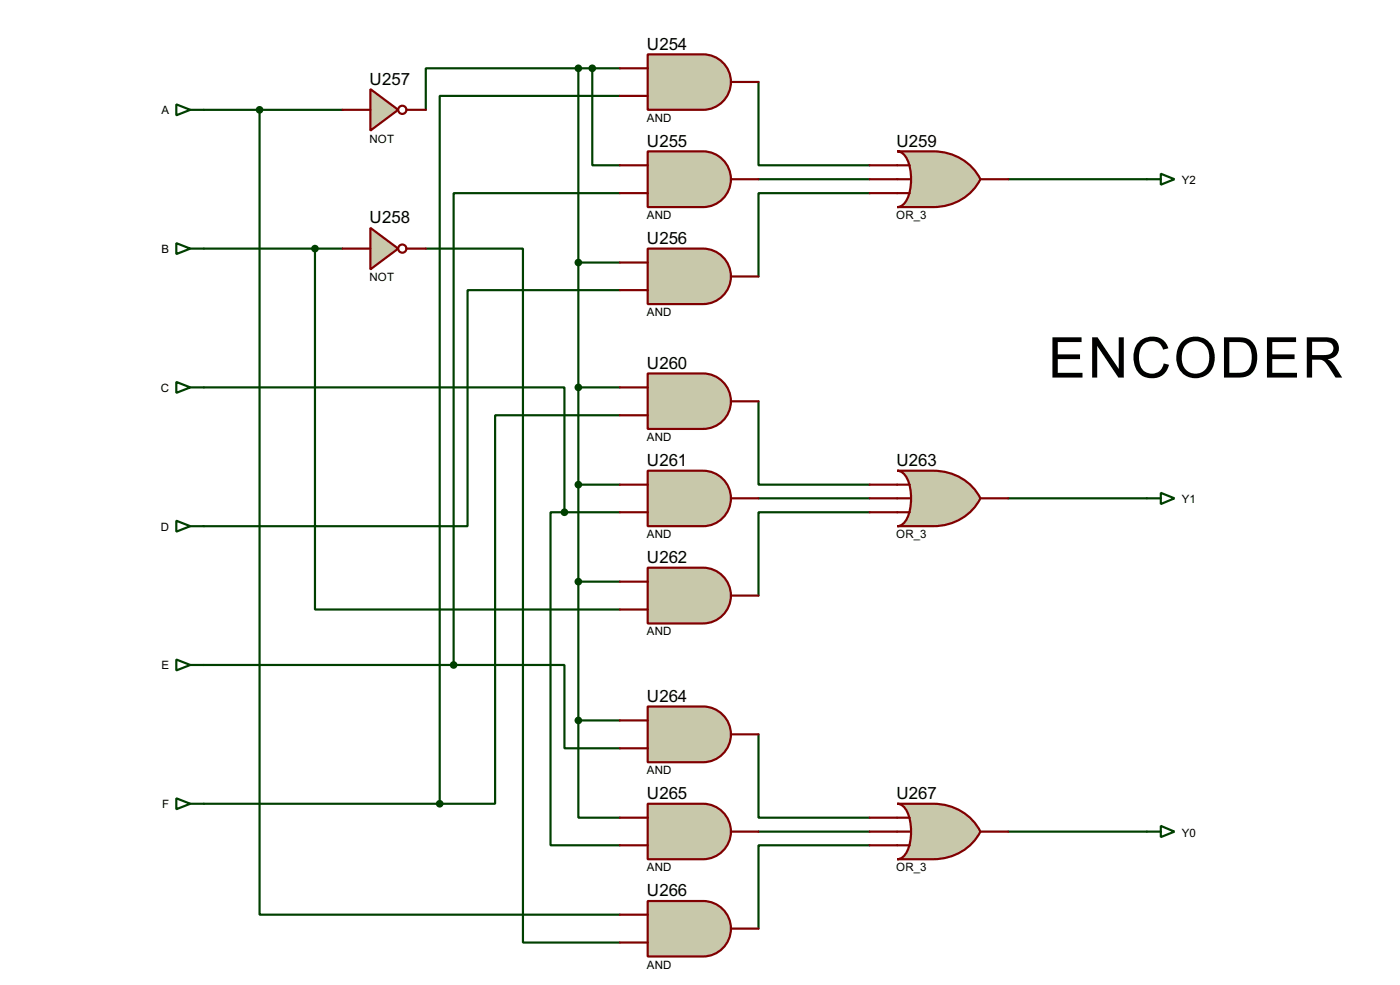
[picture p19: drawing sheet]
<svg xmlns="http://www.w3.org/2000/svg" width="256mm" height="180mm" viewBox="0 0 256 180" stroke-linecap="round" stroke-linejoin="round" font-family="sans-serif">
<defs><g id="words">
<text font-size="11.5" x="192" y="69.1">ENCODER</text>
<g font-size="3.5">
<text x="118.5" y="9.2">U254</text>
<text x="67.7" y="15.5">U257</text>
<text x="118.5" y="26.9">U255</text>
<text x="164.2" y="26.9">U259</text>
<text x="67.7" y="40.9">U258</text>
<text x="118.5" y="44.7">U256</text>
<text x="118.5" y="67.6">U260</text>
<text x="118.5" y="85.4">U261</text>
<text x="164.2" y="85.4">U263</text>
<text x="118.5" y="103.1">U262</text>
<text x="118.5" y="128.5">U264</text>
<text x="118.5" y="146.3">U265</text>
<text x="164.2" y="146.3">U267</text>
<text x="118.5" y="164.1">U266</text>
</g>
<g font-size="2.4">
<text x="29.6" y="20.9">A</text>
<text x="118.5" y="22.3">AND</text>
<text x="67.7" y="26.1">NOT</text>
<text x="216.5" y="33.6">Y2</text>
<text x="118.5" y="40.1">AND</text>
<text x="164.2" y="40.1">OR_3</text>
<text x="29.6" y="46.3">B</text>
<text x="67.7" y="51.5">NOT</text>
<text x="118.5" y="57.9">AND</text>
<text x="29.5" y="71.7">C</text>
<text x="118.5" y="80.7">AND</text>
<text x="216.5" y="92">Y1</text>
<text x="29.5" y="97.1">D</text>
<text x="118.5" y="98.5">AND</text>
<text x="164.2" y="98.5">OR_3</text>
<text x="118.5" y="116.3">AND</text>
<text x="29.6" y="122.5">E</text>
<text x="118.5" y="141.7">AND</text>
<text x="29.7" y="147.9">F</text>
<text x="216.5" y="153.3">Y0</text>
<text x="118.5" y="159.5">AND</text>
<text x="164.2" y="159.5">OR_3</text>
<text x="118.5" y="177.3">AND</text>
</g>
</g></defs>
<g fill="none" stroke="#004000" stroke-width=".4">
<path d="M32.3 19.1l2.6 1-2.6 1zM106 12.5h-28v7.6M106 12.5h7.6M106 12.5v119.4M108.5 12.5v17.8h5.1M113.6 17.6h-33v129.5M139 15v15.3h20.3M34.9 20.1h27.9M47.6 20.1v147.3h66M113.6 35.4h-30.5v86.3M139 32.8h20.3M159.3 35.4h-20.3v15.2"/>
<path d="M184.7 32.8h25.4M32.3 44.5l2.6 1-2.6 1zM34.9 45.5h27.9M57.7 45.5v66.1h55.9M78 45.5h17.8v127h17.8M106 48.1h7.6M113.6 53.1h-27.9v43.2h-50.8M32.3 69.9l2.6 1-2.6 1zM34.9 70.9h68.5v22.9M106 70.9h7.6M113.6 76h-22.9v71.1h-10.1M139 73.5v15.2h20.3"/>
<path d="M32.3 95.3l2.6 1-2.6 1zM103.4 93.8h-2.5v60.9h12.7M103.4 93.8h10.2M106 88.7h7.6M139 91.2h20.3M159.3 93.8h-20.3v15.2M184.7 91.2h25.4M106 106.5h7.6M32.3 120.7l2.6 1-2.6 1zM34.9 121.7h48.2M83.1 121.7h20.3v15.3h10.2M106 131.9v17.8h7.6"/>
<path d="M106 131.9h7.6M139 134.4v15.3h20.3M32.3 146.1l2.6 1-2.6 1zM34.9 147.1h45.7M139 152.2h20.3M159.3 154.7h-20.3v15.3M184.7 152.2h25.4"/>
</g>
<path d="M118.7 10h10.1a5.1 5.1 0 0 1 5.1 5 5.1 5.1 0 0 1-5.1 5.1h-10.1z" fill-rule="evenodd" fill="#c8c8aa" stroke="#800000" stroke-width=".4"/>
<path d="M113.6 12.5h5.1M113.6 17.6h5.1M133.9 15h5.1" fill="none" stroke="#800000" stroke-width=".4"/>
<path d="M118.7 27.7h10.1a5.1 5.1 0 0 1 5.1 5.1 5.1 5.1 0 0 1-5.1 5.1h-10.1z" fill-rule="evenodd" fill="#c8c8aa" stroke="#800000" stroke-width=".4"/>
<path d="M113.6 30.3h5.1M113.6 35.4h5.1M133.9 32.8h5.1" fill="none" stroke="#800000" stroke-width=".4"/>
<path d="M118.7 45.5h10.1a5.1 5.1 0 0 1 5.1 5.1 5.1 5.1 0 0 1-5.1 5.1h-10.1z" fill-rule="evenodd" fill="#c8c8aa" stroke="#800000" stroke-width=".4"/>
<path d="M113.6 48.1h5.1M113.6 53.1h5.1M133.9 50.6h5.1" fill="none" stroke="#800000" stroke-width=".4"/>
<path d="M67.9 16.3l5.1 3.8-5.1 3.8z" fill="#c8c8aa" stroke="#800000" stroke-width=".4"/>
<g fill="none" stroke="#800000" stroke-width=".4">
<path d="M62.8 20.1h5.1M74.5 20.1h3.5"/>
<circle cx="73.7" cy="20.1" r=".75"/>
</g>
<path d="M67.9 41.7l5.1 3.8-5.1 3.8z" fill="#c8c8aa" stroke="#800000" stroke-width=".4"/>
<g fill="none" stroke="#800000" stroke-width=".4">
<path d="M62.8 45.5h5.1M74.5 45.5h3.5"/>
<circle cx="73.7" cy="45.5" r=".75"/>
</g>
<circle cx="108.5" cy="12.5" r=".5" fill="#004000" stroke="#004000" stroke-width=".4"/>
<path d="M164.4 27.7h6.6a9.5 9.5 0 0 1 8.6 5.1 9.5 9.5 0 0 1-8.6 5.1h-6.6a2.2 2.2 0 0 0 1.8-1.5 9.3 9.3 0 0 0-.4-7.8l-.9-.8z" fill-rule="evenodd" fill="#c8c8aa" stroke="#800000" stroke-width=".4"/>
<path d="M159.3 30.3h7.4M159.3 32.8h7.4M159.3 35.4h7.4M179.6 32.8h5.1" fill="none" stroke="#800000" stroke-width=".4"/>
<path d="M118.7 68.4h10.1a5.1 5.1 0 0 1 5.1 5 5.1 5.1 0 0 1-5.1 5.1h-10.1z" fill-rule="evenodd" fill="#c8c8aa" stroke="#800000" stroke-width=".4"/>
<path d="M113.6 70.9h5.1M113.6 76h5.1M133.9 73.5h5.1" fill="none" stroke="#800000" stroke-width=".4"/>
<path d="M118.7 86.2h10.1a5.1 5.1 0 0 1 5.1 5 5.1 5.1 0 0 1-5.1 5.1h-10.1z" fill-rule="evenodd" fill="#c8c8aa" stroke="#800000" stroke-width=".4"/>
<path d="M113.6 88.7h5.1M113.6 93.8h5.1M133.9 91.2h5.1" fill="none" stroke="#800000" stroke-width=".4"/>
<path d="M118.7 103.9h10.1a5.1 5.1 0 0 1 5.1 5.1 5.1 5.1 0 0 1-5.1 5.1h-10.1z" fill-rule="evenodd" fill="#c8c8aa" stroke="#800000" stroke-width=".4"/>
<path d="M113.6 106.5h5.1M113.6 111.6h5.1M133.9 109h5.1" fill="none" stroke="#800000" stroke-width=".4"/>
<path d="M164.4 86.2h6.6a9.5 9.5 0 0 1 8.6 5 9.5 9.5 0 0 1-8.6 5.1h-6.6a2.2 2.2 0 0 0 1.8-1.5 9.2 9.2 0 0 0-.4-7.8l-.9-.7z" fill-rule="evenodd" fill="#c8c8aa" stroke="#800000" stroke-width=".4"/>
<path d="M159.3 88.7h7.4M159.3 91.2h7.4M159.3 93.8h7.4M179.6 91.2h5.1" fill="none" stroke="#800000" stroke-width=".4"/>
<g fill="#004000" stroke="#004000" stroke-width=".4">
<circle cx="105.9" cy="12.5" r=".5"/>
<circle cx="105.9" cy="48.1" r=".5"/>
<circle cx="80.5" cy="147.1" r=".5"/>
<circle cx="105.9" cy="70.9" r=".5"/>
<circle cx="105.9" cy="88.7" r=".5"/>
<circle cx="57.7" cy="45.5" r=".5"/>
</g>
<path d="M118.7 129.3h10.1a5.1 5.1 0 0 1 5.1 5.1 5.1 5.1 0 0 1-5.1 5.1h-10.1z" fill-rule="evenodd" fill="#c8c8aa" stroke="#800000" stroke-width=".4"/>
<path d="M113.6 131.9h5.1M113.6 137h5.1M133.9 134.4h5.1" fill="none" stroke="#800000" stroke-width=".4"/>
<path d="M118.7 147.1h10.1a5.1 5.1 0 0 1 5.1 5.1 5.1 5.1 0 0 1-5.1 5.1h-10.1z" fill-rule="evenodd" fill="#c8c8aa" stroke="#800000" stroke-width=".4"/>
<path d="M113.6 149.7h5.1M113.6 154.7h5.1M133.9 152.2h5.1" fill="none" stroke="#800000" stroke-width=".4"/>
<path d="M118.7 164.9h10.1a5.1 5.1 0 0 1 5.1 5.1 5.1 5.1 0 0 1-5.1 5.1h-10.1z" fill-rule="evenodd" fill="#c8c8aa" stroke="#800000" stroke-width=".4"/>
<path d="M113.6 167.4h5.1M113.6 172.5h5.1M133.9 170h5.1" fill="none" stroke="#800000" stroke-width=".4"/>
<path d="M164.4 147.1h6.6a9.5 9.5 0 0 1 8.6 5.1 9.6 9.6 0 0 1-8.6 5.1h-6.6a2.21 2.21 0 0 0 1.8-1.5 9.2 9.2 0 0 0-.4-7.8l-.9-.8z" fill-rule="evenodd" fill="#c8c8aa" stroke="#800000" stroke-width=".4"/>
<path d="M159.3 149.7h7.4M159.3 152.2h7.4M159.3 154.7h7.4M179.6 152.2h5.1" fill="none" stroke="#800000" stroke-width=".4"/>
<g fill="#004000" stroke="#004000" stroke-width=".4">
<circle cx="105.9" cy="106.5" r=".5"/>
<circle cx="83.1" cy="121.7" r=".5"/>
<circle cx="105.9" cy="131.9" r=".5"/>
<circle cx="103.4" cy="93.8" r=".5"/>
<circle cx="47.5" cy="20.1" r=".5"/>
</g>
<path d="M210.1 32.8h2.6M212.7 31.8l2.5 1-2.5 1zM210.1 91.2h2.6M212.7 90.2l2.5 1-2.5 1.1zM210.1 152.2h2.6M212.7 151.2l2.5 1-2.5 1z" fill="none" stroke="#004000" stroke-width=".4"/>
<use href="#words"/>
</svg>
